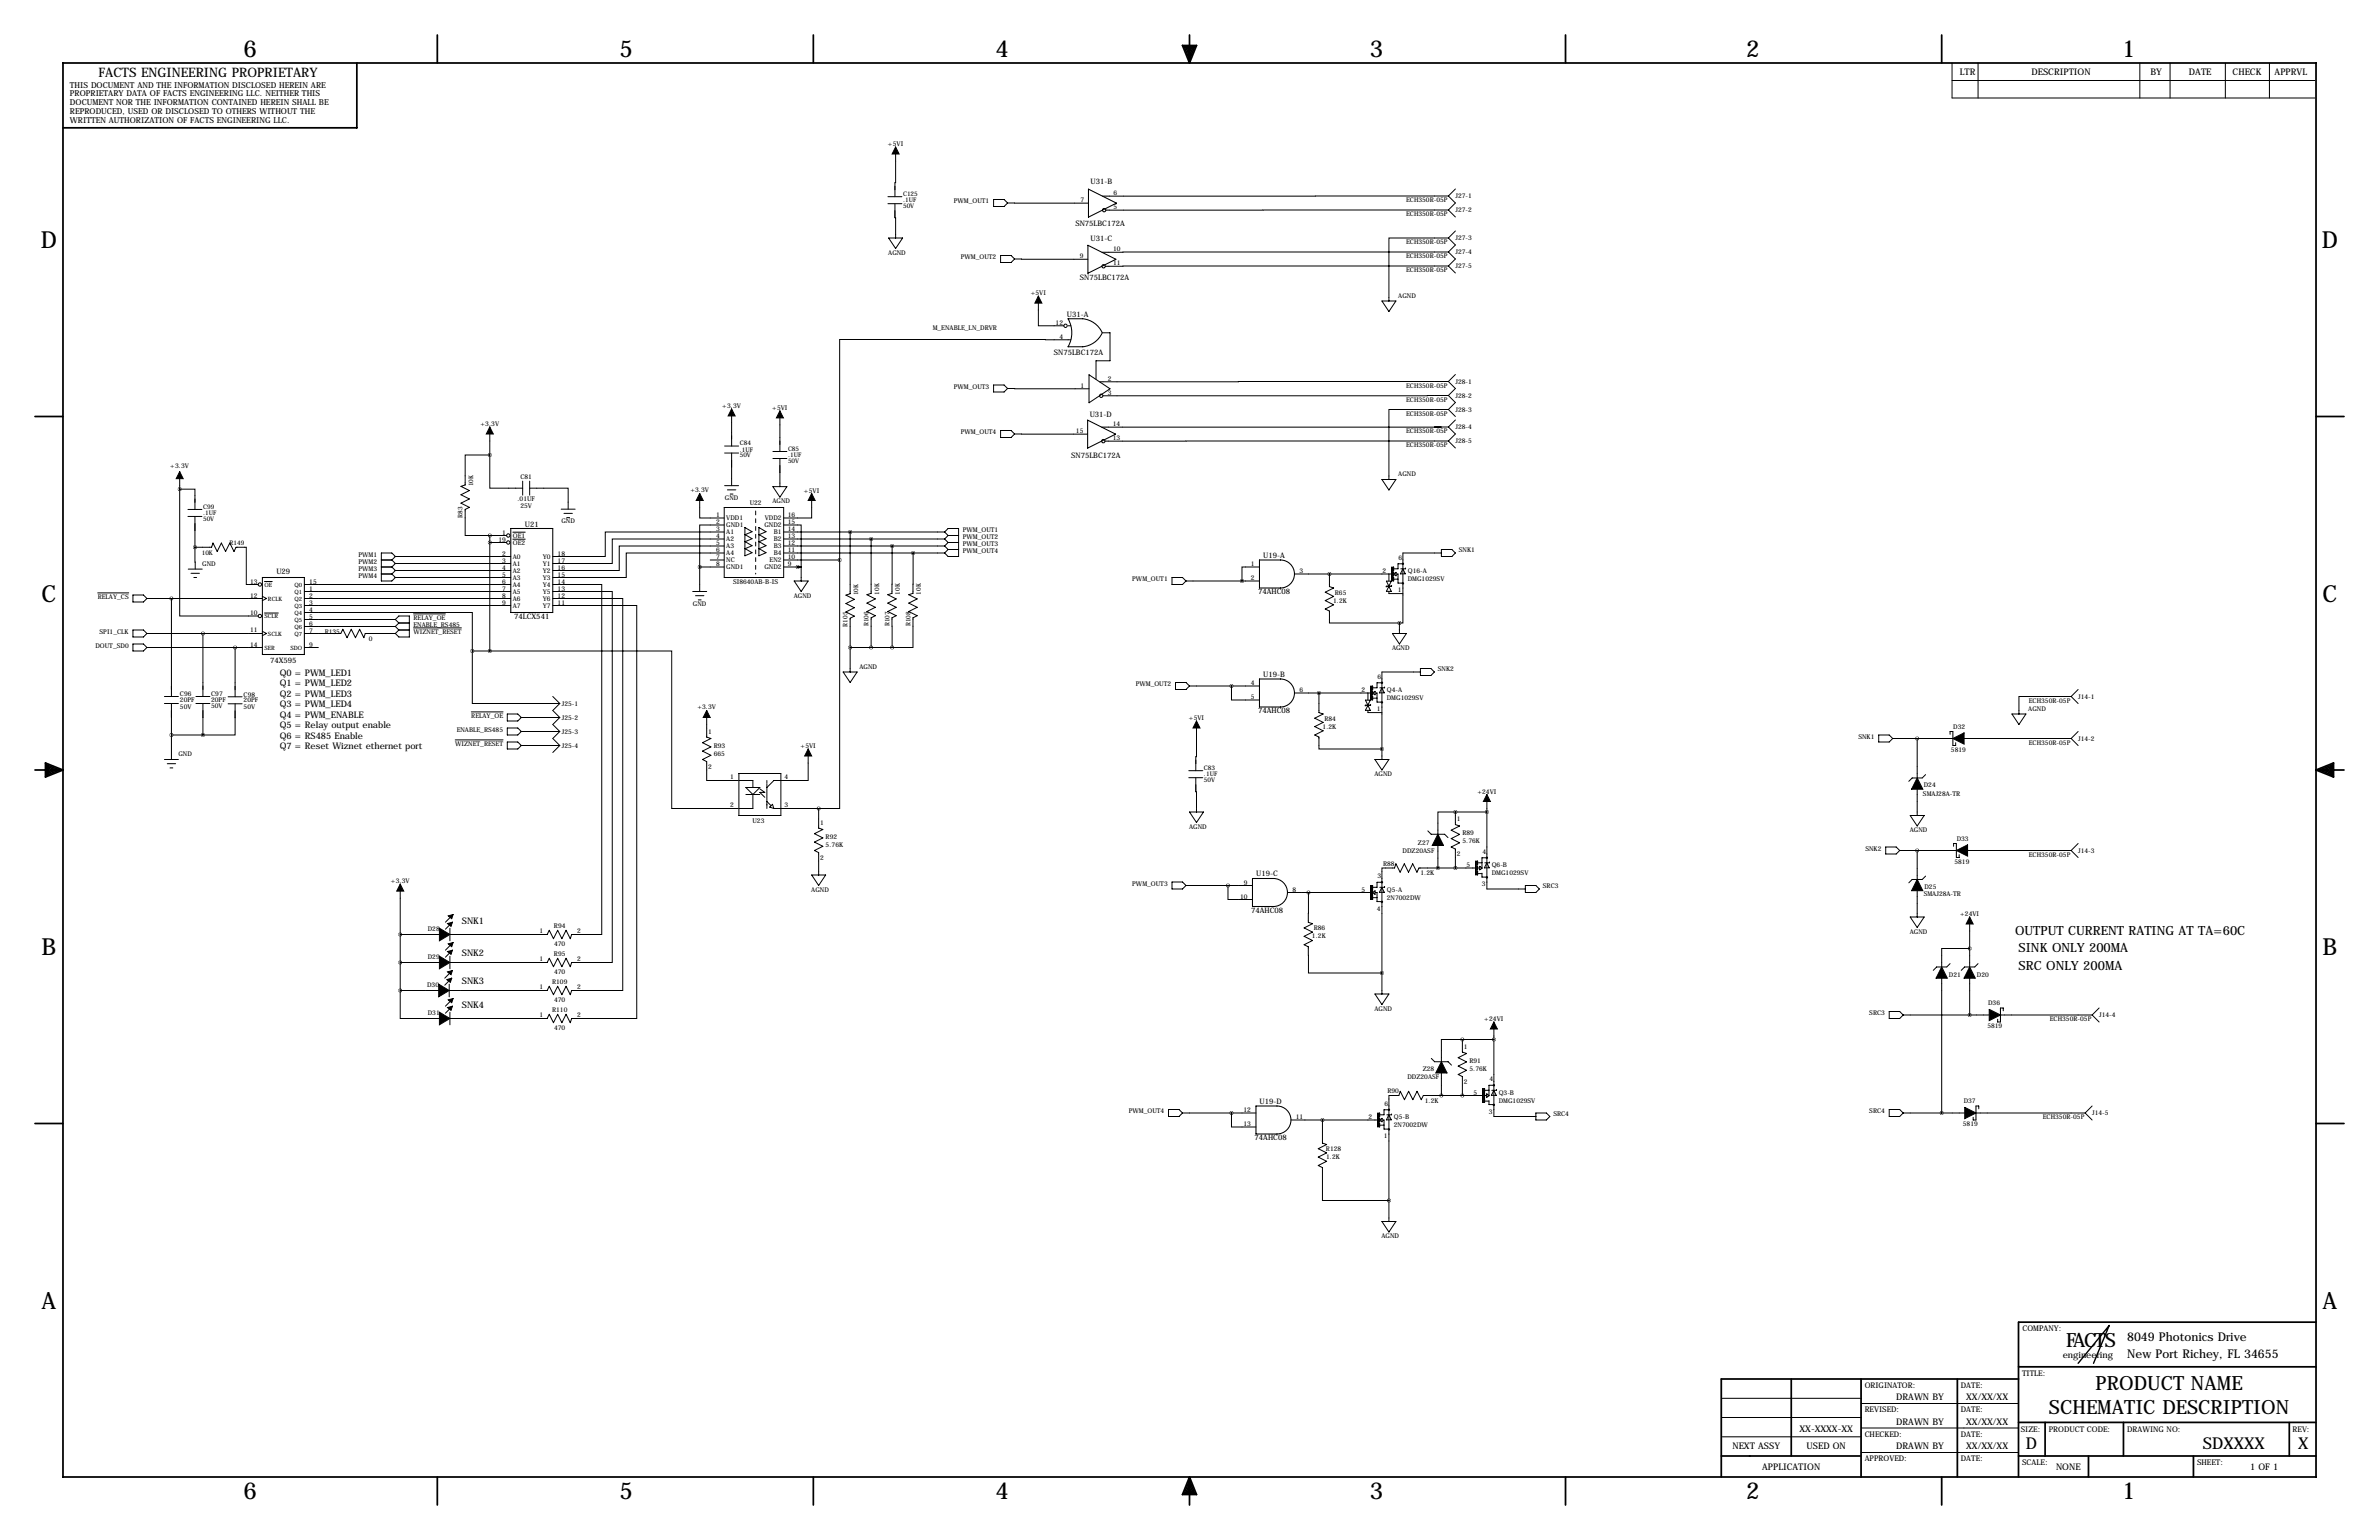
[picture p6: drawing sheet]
<svg xmlns="http://www.w3.org/2000/svg" width="864mm" height="559mm" viewBox="0 0 864 559" stroke-linecap="round" stroke-linejoin="round" font-family="sans-serif">
<defs><g id="words">
<g font-size="8.5">
<text x="88.3" y="20.8">6</text>
<text x="224.9" y="20.8">5</text>
<text x="361.4" y="20.8">4</text>
<text x="497.3" y="20.8">3</text>
<text x="633.8" y="20.8">2</text>
<text x="770.3" y="20.8">1</text>
<text x="14.8" y="90">D</text>
<text x="842.9" y="90">D</text>
<text x="15.1" y="218.3">C</text>
<text x="843.1" y="218.3">C</text>
<text x="15.1" y="346.6">B</text>
<text x="843.1" y="346.6">B</text>
<text x="15.1" y="474.8">A</text>
<text x="843.1" y="474.8">A</text>
<text x="88.3" y="544">6</text>
<text x="224.9" y="544">5</text>
<text x="361.4" y="544">4</text>
<text x="497.3" y="544">3</text>
<text x="633.8" y="544">2</text>
<text x="770.3" y="544">1</text>
</g>
<g font-size="7.1">
<text x="750.1" y="488.8">FACTS</text>
<text x="760.7" y="504.2">PRODUCT NAME</text>
<text x="743.8" y="513.1">SCHEMATIC DESCRIPTION</text>
</g>
<g font-size="5.9">
<text x="735.4" y="525.8">D</text>
<text x="799.7" y="525.8">SDXXXX</text>
<text x="834.3" y="525.8">X</text>
</g>
<text font-size="4.7" x="35.7" y="27.9">FACTS ENGINEERING PROPRIETARY</text>
<g font-size="4.6">
<text x="731.5" y="339.1">OUTPUT CURRENT RATING AT TA=60C</text>
<text x="732.8" y="345.4">SINK ONLY 200MA</text>
<text x="732.8" y="351.8">SRC ONLY 200MA</text>
</g>
<g font-size="4.4">
<text x="772.2" y="486.4">8049 Photonics Drive</text>
<text x="772.2" y="492.8">New Port Richey, FL 34655</text>
</g>
<g font-size="3.3">
<text x="711.4" y="27.3">LTR</text>
<text x="737.5" y="27.3">DESCRIPTION</text>
<text x="780.6" y="27.3">BY</text>
<text x="794.6" y="27.3">DATE</text>
<text x="810.5" y="27.3">CHECK</text>
<text x="825.7" y="27.3">APPRVL</text>
<text x="101.6" y="245.1">Q0 = PWM_LED1</text>
<text x="101.6" y="248.9">Q1 = PWM_LED2</text>
<text x="101.6" y="256.5">Q3 = PWM_LED4</text>
<text x="101.6" y="252.7">Q2 = PWM_LED3</text>
<text x="101.6" y="260.4">Q4 = PWM_ENABLE</text>
<text x="101.6" y="264.2">Q5 = Relay output enable</text>
<text x="101.6" y="268">Q6 = RS485 Enable</text>
<text x="101.6" y="271.8">Q7 = Reset Wiznet ethernet port</text>
<text x="167.6" y="335.3">SNK1</text>
<text x="167.6" y="346.7">SNK2</text>
<text x="167.6" y="356.9">SNK3</text>
<text x="167.6" y="365.8">SNK4</text>
<text x="748.8" y="492.8">engineering</text>
<text x="688.3" y="508">DRAWN BY</text>
<text x="713.8" y="508">XX/XX/XX</text>
<text x="653.2" y="519.4">XX-XXXX-XX</text>
<text x="688.3" y="516.9">DRAWN BY</text>
<text x="713.8" y="516.9">XX/XX/XX</text>
<text x="628.9" y="525.8">NEXT ASSY</text>
<text x="655.8" y="525.8">USED ON</text>
<text x="688.3" y="525.8">DRAWN BY</text>
<text x="713.8" y="525.8">XX/XX/XX</text>
<text x="639.7" y="533.4">APPLICATION</text>
<text x="746.4" y="533.4">NONE</text>
<text x="816.8" y="533.4">1 OF 1</text>
</g>
<g font-size="3">
<text x="25.4" y="35">PROPRIETARY DATA OF FACTS ENGINEERING LLC. NEITHER THIS</text>
<text x="25.4" y="31.8">THIS DOCUMENT AND THE INFORMATION DISCLOSED HEREIN ARE</text>
<text x="25.4" y="41.3">REPRODUCED, USED OR DISCLOSED TO OTHERS WITHOUT THE</text>
<text x="25.4" y="38.1">DOCUMENT NOR THE INFORMATION CONTAINED HEREIN SHALL BE</text>
<text x="25.4" y="44.5">WRITTEN AUTHORIZATION OF FACTS ENGINEERING LLC.</text>
</g>
<g font-size="2.8">
<text x="734.2" y="483.1">COMPANY:</text>
<text x="676.9" y="503.6">ORIGINATOR:</text>
<text x="711.8" y="503.6">DATE:</text>
<text x="734.1" y="499.4">TITLE:</text>
<text x="676.9" y="512.5">REVISED:</text>
<text x="711.8" y="512.5">DATE:</text>
<text x="676.9" y="521.4">CHECKED:</text>
<text x="711.8" y="521.4">DATE:</text>
<text x="733.5" y="519.4">SIZE:</text>
<text x="743.7" y="519.4">PRODUCT CODE:</text>
<text x="772.2" y="519.4">DRAWING NO:</text>
<text x="832.2" y="519.4">REV:</text>
<text x="676.9" y="530.3">APPROVED:</text>
<text x="711.8" y="530.3">DATE:</text>
<text x="734.1" y="531.6">SCALE:</text>
<text x="797.6" y="531.6">SHEET:</text>
</g>
<g font-size="2.7">
<text x="395.9" y="66.9">U31-B</text>
<text x="390.4" y="82">SN75LBC172A</text>
<text x="395.9" y="87.6">U31-C</text>
<text x="392" y="101.7">SN75LBC172A</text>
<text x="387.3" y="114.9">U31-A</text>
<text x="382.5" y="128.7">SN75LBC172A</text>
<text x="395.6" y="151.5">U31-D</text>
<text x="388.8" y="166.1">SN75LBC172A</text>
<text x="190.5" y="191.3">U21</text>
<text x="458.6" y="202.4">U19-A</text>
<text x="100.3" y="208.3">U29</text>
<text x="456.7" y="215.5">74AHC08</text>
<text x="186.7" y="224.4">74LCX541</text>
<text x="98.1" y="240.7">74X595</text>
<text x="458.6" y="245.6">U19-B</text>
<text x="456.7" y="258.7">74AHC08</text>
<text x="456.1" y="318">U19-C</text>
<text x="454.2" y="331.1">74AHC08</text>
<text x="457.2" y="400.5">U19-D</text>
<text x="455.4" y="413.7">74AHC08</text>
</g>
<g font-size="2.4">
<text x="322.3" y="53.1">+5VI</text>
<text x="404.3" y="70.7">6</text>
<text x="528.3" y="72">J27-1</text>
<text x="346.3" y="73.7">PWM_OUT1</text>
<text x="392.2" y="73.2">7</text>
<text x="404.3" y="75.7">5</text>
<text x="510.4" y="73.4">ECH350R-05P</text>
<text x="528.3" y="77">J27-2</text>
<text x="510.4" y="78.5">ECH350R-05P</text>
<text x="510.4" y="88.6">ECH350R-05P</text>
<text x="528.3" y="87.2">J27-3</text>
<text x="322.4" y="92.5">AGND</text>
<text x="348.8" y="94">PWM_OUT2</text>
<text x="392" y="93.6">9</text>
<text x="404.1" y="91">10</text>
<text x="510.4" y="93.7">ECH350R-05P</text>
<text x="528.3" y="92.3">J27-4</text>
<text x="404.1" y="96.1">11</text>
<text x="510.4" y="98.8">ECH350R-05P</text>
<text x="528.3" y="97.4">J27-5</text>
<text x="374.2" y="107.2">+5VI</text>
<text x="507.6" y="107.9">AGND</text>
<text x="338.6" y="119.8">M_ENABLE_LN_DRVR</text>
<text x="383.2" y="117.9">12</text>
<text x="384.6" y="122.9">4</text>
<text x="346.3" y="141">PWM_OUT3</text>
<text x="392.2" y="140.7">1</text>
<text x="402.2" y="138.2">2</text>
<text x="402.2" y="143.3">3</text>
<text x="510.4" y="140.7">ECH350R-05P</text>
<text x="528.3" y="139.3">J28-1</text>
<text x="262.2" y="147.9">+3.3V</text>
<text x="280.3" y="148.8">+5VI</text>
<text x="510.4" y="145.8">ECH350R-05P</text>
<text x="528.3" y="144.3">J28-2</text>
<text x="528.3" y="149.4">J28-3</text>
<text x="174.4" y="154.4">+3.3V</text>
<text x="404" y="154.5">14</text>
<text x="510.4" y="150.9">ECH350R-05P</text>
<text x="528.3" y="155.8">J28-4</text>
<text x="348.8" y="157.5">PWM_OUT4</text>
<text x="390.6" y="157">15</text>
<text x="404" y="159.6">13</text>
<text x="510.4" y="157.2">ECH350R-05P</text>
<text x="528.3" y="160.9">J28-5</text>
<text x="510.4" y="162.3">ECH350R-05P</text>
<text x="61.8" y="169.9">+3.3V</text>
<text x="188.9" y="173.8">C81</text>
<text x="507.6" y="172.7">AGND</text>
<text x="250.6" y="178.6">+3.3V</text>
<text x="291.9" y="178.8">+5VI</text>
<text x="187.8" y="182">.01UF</text>
<text x="188.9" y="184.5">25V</text>
<text x="263.1" y="181.6">GND</text>
<text x="272.1" y="183.4">U22</text>
<text x="280.4" y="182.7">AGND</text>
<text x="203.8" y="189.9">GND</text>
<text x="260" y="187.5">1</text>
<text x="260" y="190">2</text>
<text x="263.7" y="188.8">VDD1</text>
<text x="263.7" y="191.3">GND1</text>
<text x="277.5" y="191.3">GND2</text>
<text x="277.6" y="188.8">VDD2</text>
<text x="286" y="187.5">16</text>
<text x="286" y="190">15</text>
<text x="180.9" y="196.5">19</text>
<text x="182.3" y="194">1</text>
<text x="186.2" y="195.1">OE1</text>
<text x="186.2" y="197.7">OE2</text>
<text x="260" y="192.5">3</text>
<text x="260" y="195.1">4</text>
<text x="260" y="197.6">5</text>
<text x="263.7" y="193.9">A1</text>
<text x="263.7" y="196.4">A2</text>
<text x="280.9" y="193.9">B1</text>
<text x="280.9" y="196.4">B2</text>
<text x="286" y="192.5">14</text>
<text x="286" y="195.1">13</text>
<text x="286" y="197.6">12</text>
<text x="349.5" y="193">PWM_OUT1</text>
<text x="349.5" y="195.6">PWM_OUT2</text>
<text x="130.1" y="201.9">PWM1</text>
<text x="182.3" y="201.6">2</text>
<text x="186.2" y="202.8">A0</text>
<text x="197" y="202.8">Y0</text>
<text x="202.4" y="201.6">18</text>
<text x="260" y="200.2">6</text>
<text x="260" y="202.7">7</text>
<text x="263.7" y="199">A3</text>
<text x="263.7" y="201.5">A4</text>
<text x="280.9" y="199">B3</text>
<text x="280.9" y="201.5">B4</text>
<text x="286" y="200.2">11</text>
<text x="286" y="202.7">10</text>
<text x="349.5" y="198.1">PWM_OUT3</text>
<text x="349.5" y="200.7">PWM_OUT4</text>
<text x="507.7" y="203.1">6</text>
<text x="529.6" y="200.4">SNK1</text>
<text x="73.4" y="205.2">GND</text>
<text x="130.1" y="204.5">PWM2</text>
<text x="130.1" y="207">PWM3</text>
<text x="130.1" y="209.6">PWM4</text>
<text x="182.3" y="204.1">3</text>
<text x="182.3" y="206.7">4</text>
<text x="182.3" y="209.2">5</text>
<text x="186.2" y="205.3">A1</text>
<text x="186.2" y="207.8">A2</text>
<text x="197" y="205.3">Y1</text>
<text x="197" y="207.8">Y2</text>
<text x="202.4" y="204.1">17</text>
<text x="202.4" y="206.7">16</text>
<text x="202.4" y="209.2">15</text>
<text x="260" y="205.2">8</text>
<text x="263.7" y="204">NC</text>
<text x="263.7" y="206.6">GND1</text>
<text x="277.5" y="206.6">GND2</text>
<text x="279.4" y="204">EN2</text>
<text x="286" y="205.2">9</text>
<text x="454.1" y="205.4">1</text>
<text x="471.7" y="207.9">3</text>
<text x="501.8" y="208">2</text>
<text x="511" y="208">Q16-A</text>
<text x="90.8" y="211.7">13</text>
<text x="112.3" y="211.7">15</text>
<text x="112.3" y="214.3">1</text>
<text x="182.3" y="211.7">6</text>
<text x="182.3" y="214.3">7</text>
<text x="186.2" y="210.4">A3</text>
<text x="186.2" y="212.9">A4</text>
<text x="186.2" y="215.5">A5</text>
<text x="197" y="210.4">Y3</text>
<text x="197" y="212.9">Y4</text>
<text x="197" y="215.5">Y5</text>
<text x="202.4" y="211.7">14</text>
<text x="202.4" y="214.3">13</text>
<text x="266.1" y="212">SI8640AB-B-IS</text>
<text x="411" y="210.8">PWM_OUT1</text>
<text x="454.1" y="210.5">2</text>
<text x="484.6" y="215.8">R65</text>
<text x="507.5" y="214.9">1</text>
<text x="511" y="210.8">DMG1029SV</text>
<text x="35.5" y="217.2">RELAY_CS</text>
<text x="90.8" y="216.8">12</text>
<text x="112.3" y="216.8">2</text>
<text x="112.3" y="219.4">3</text>
<text x="112.3" y="221.9">4</text>
<text x="182.3" y="216.8">8</text>
<text x="182.3" y="219.4">9</text>
<text x="186.2" y="218">A6</text>
<text x="186.2" y="220.5">A7</text>
<text x="197" y="218">Y6</text>
<text x="197" y="220.5">Y7</text>
<text x="202.4" y="216.8">12</text>
<text x="202.4" y="219.4">11</text>
<text x="251.6" y="220">GND</text>
<text x="288.1" y="216.9">AGND</text>
<text x="483.9" y="218.7">1.2K</text>
<text x="90.8" y="223.2">10</text>
<text x="112.3" y="224.4">5</text>
<text x="112.3" y="227">6</text>
<text x="150.1" y="224.8">RELAY_OE</text>
<text x="150.1" y="227.3">ENABLE_RS485</text>
<text x="36.1" y="229.9">SPI1_CLK</text>
<text x="90.8" y="229.5">11</text>
<text x="112.3" y="229.5">7</text>
<text x="117.9" y="229.9">R135</text>
<text x="133.9" y="232.4">0</text>
<text x="150.1" y="229.9">WIZNET_RESET</text>
<text x="34.6" y="235">DOUT_SD0</text>
<text x="90.8" y="234.6">14</text>
<text x="112.3" y="234.6">9</text>
<text x="505.3" y="236">AGND</text>
<text x="312" y="242.6">AGND</text>
<text x="522" y="243.6">SNK2</text>
<text x="412.3" y="248.9">PWM_OUT2</text>
<text x="454.1" y="248.6">4</text>
<text x="471.7" y="251.1">6</text>
<text x="494.2" y="251.2">2</text>
<text x="500" y="246.3">6</text>
<text x="503.4" y="251.2">Q4-A</text>
<text x="65.3" y="252.6">C96</text>
<text x="65.3" y="254.7">20PF</text>
<text x="65.3" y="257.2">50V</text>
<text x="76.7" y="252.6">C97</text>
<text x="76.7" y="254.6">20PF</text>
<text x="76.7" y="257">50V</text>
<text x="88.4" y="252.8">C98</text>
<text x="88.4" y="254.8">20PF</text>
<text x="88.4" y="257.2">50V</text>
<text x="204" y="256.1">J25-1</text>
<text x="253.1" y="257.3">+3.3V</text>
<text x="454.1" y="253.6">5</text>
<text x="503.4" y="254">DMG1029SV</text>
<text x="736.3" y="257.8">AGND</text>
<text x="736.5" y="255">ECH350R-05P</text>
<text x="754.4" y="253.6">J14-1</text>
<text x="171.1" y="260.4">RELAY_OE</text>
<text x="204" y="261.2">J25-2</text>
<text x="431.6" y="261.4">+5VI</text>
<text x="480.7" y="261.5">R84</text>
<text x="499.8" y="258">1</text>
<text x="165.8" y="265.4">ENABLE_RS485</text>
<text x="204" y="266.3">J25-3</text>
<text x="257" y="266.2">1</text>
<text x="480.1" y="264.4">1.2K</text>
<text x="674.6" y="268">SNK1</text>
<text x="709" y="264.4">D32</text>
<text x="754.4" y="268.8">J14-2</text>
<text x="64.8" y="274.3">GND</text>
<text x="165.2" y="270.5">WIZNET_RESET</text>
<text x="204" y="271.3">J25-4</text>
<text x="259.1" y="271.3">R93</text>
<text x="259.1" y="274.2">665</text>
<text x="290.6" y="271.5">+5VI</text>
<text x="708.2" y="272.8">5819</text>
<text x="736.5" y="270.3">ECH350R-05P</text>
<text x="257" y="279">2</text>
<text x="499" y="281.7">AGND</text>
<text x="265.1" y="282.7">1</text>
<text x="284.7" y="282.7">4</text>
<text x="698.4" y="285.6">D24</text>
<text x="265.1" y="292.9">2</text>
<text x="284.7" y="292.9">3</text>
<text x="536.3" y="288">+24VI</text>
<text x="698.1" y="288.7">SMAJ28A-TR</text>
<text x="273.2" y="298.6">U23</text>
<text x="297.7" y="299.2">1</text>
<text x="528.8" y="297.9">1</text>
<text x="299.7" y="304.3">R92</text>
<text x="431.7" y="300.7">AGND</text>
<text x="530.9" y="303">R89</text>
<text x="530.9" y="306">5.76K</text>
<text x="693.3" y="302">AGND</text>
<text x="710.3" y="305.1">D33</text>
<text x="299.7" y="307.2">5.76K</text>
<text x="509.2" y="309.4">DDZ20ASF</text>
<text x="514.7" y="306.6">Z27</text>
<text x="528.8" y="310.8">2</text>
<text x="538.1" y="309.8">4</text>
<text x="677.2" y="308.6">SNK2</text>
<text x="736.5" y="310.9">ECH350R-05P</text>
<text x="754.4" y="309.4">J14-3</text>
<text x="297.7" y="312">2</text>
<text x="502.1" y="314.1">R88</text>
<text x="515.7" y="317.5">1.2K</text>
<text x="532.3" y="314.7">5</text>
<text x="541.5" y="314.7">Q6-B</text>
<text x="541.5" y="317.5">DMG1029SV</text>
<text x="709.5" y="313.4">5819</text>
<text x="141.9" y="320.3">+3.3V</text>
<text x="294.5" y="323.6">AGND</text>
<text x="411" y="321.3">PWM_OUT3</text>
<text x="451.5" y="321">9</text>
<text x="469.1" y="323.5">8</text>
<text x="494.2" y="323.6">5</text>
<text x="500" y="318.7">3</text>
<text x="503.4" y="323.6">Q5-A</text>
<text x="537.9" y="321.5">3</text>
<text x="560.1" y="322.3">SRC3</text>
<text x="698.6" y="322.7">D25</text>
<text x="450.2" y="326">10</text>
<text x="503.4" y="326.4">2N7002DW</text>
<text x="698.3" y="325.3">SMAJ28A-TR</text>
<text x="499.8" y="330.4">4</text>
<text x="711.5" y="332.5">+24VI</text>
<text x="155.3" y="338">D28</text>
<text x="195.8" y="338.6">1</text>
<text x="201.1" y="336.5">R94</text>
<text x="209.5" y="338.6">2</text>
<text x="476.3" y="340.5">1.2K</text>
<text x="476.9" y="337.6">R86</text>
<text x="693.3" y="338.8">AGND</text>
<text x="201.1" y="346.7">R95</text>
<text x="201.2" y="343.4">470</text>
<text x="155.3" y="348.1">D29</text>
<text x="195.8" y="348.7">1</text>
<text x="201.2" y="353.6">470</text>
<text x="209.5" y="348.7">2</text>
<text x="155.1" y="358.3">D30</text>
<text x="195.8" y="358.9">1</text>
<text x="200.4" y="356.9">R109</text>
<text x="209.5" y="358.9">2</text>
<text x="707.5" y="354.5">D21</text>
<text x="717.7" y="354.5">D20</text>
<text x="201.2" y="363.7">470</text>
<text x="721.7" y="364.7">D36</text>
<text x="155.3" y="368.4">D31</text>
<text x="195.8" y="369.1">1</text>
<text x="200.4" y="367">R110</text>
<text x="209.5" y="369.1">2</text>
<text x="499" y="366.8">AGND</text>
<text x="538.8" y="370.6">+24VI</text>
<text x="678.6" y="368.3">SRC3</text>
<text x="744.1" y="370.6">ECH350R-05P</text>
<text x="762" y="369.1">J14-4</text>
<text x="201.2" y="373.9">470</text>
<text x="721.4" y="373.1">5819</text>
<text x="531.4" y="380.5">1</text>
<text x="516.5" y="388.6">Z28</text>
<text x="533.4" y="385.6">R91</text>
<text x="533.4" y="388.5">5.76K</text>
<text x="510.9" y="391.7">DDZ20ASF</text>
<text x="531.4" y="393.3">2</text>
<text x="540.7" y="392.4">4</text>
<text x="502.6" y="401.3">6</text>
<text x="503.7" y="396.6">R90</text>
<text x="517.2" y="400">1.2K</text>
<text x="534.8" y="397.3">5</text>
<text x="544.1" y="397.3">Q3-B</text>
<text x="544.1" y="400">DMG1029SV</text>
<text x="712.8" y="400.3">D37</text>
<text x="409.8" y="403.9">PWM_OUT4</text>
<text x="451.4" y="403.5">12</text>
<text x="470.4" y="406">11</text>
<text x="496.7" y="406.1">2</text>
<text x="506" y="406.1">Q5-B</text>
<text x="540.5" y="404.1">3</text>
<text x="563.9" y="404.9">SRC4</text>
<text x="678.6" y="403.9">SRC4</text>
<text x="741.6" y="406.1">ECH350R-05P</text>
<text x="759.5" y="404.7">J14-5</text>
<text x="451.4" y="408.6">13</text>
<text x="502.4" y="413">1</text>
<text x="506" y="408.9">2N7002DW</text>
<text x="712.5" y="408.7">5819</text>
<text x="481.3" y="417.7">R128</text>
<text x="481.4" y="420.6">1.2K</text>
<text x="501.5" y="449.3">AGND</text>
</g>
<g font-size="2.3">
<text x="327.8" y="71.1">C125</text>
<text x="327.8" y="73.4">.1UF</text>
<text x="327.8" y="75.5">50V</text>
<text x="268.5" y="161.5">C84</text>
<text x="268.5" y="163.8">.1UF</text>
<text x="268.5" y="166">50V</text>
<text x="286.1" y="163.5">C85</text>
<text x="286.1" y="165.8">.1UF</text>
<text x="286.1" y="167.9">50V</text>
<text x="171.7" y="176.5" transform="rotate(-90 171.7 176.5)">10K</text>
<text x="73.7" y="184.6">C99</text>
<text x="73.7" y="186.8">.1UF</text>
<text x="73.7" y="189">50V</text>
<text x="167.9" y="187.9" transform="rotate(-90 167.9 187.9)">R83</text>
<text x="83.3" y="197.6">R149</text>
<text x="73.2" y="201.5">10K</text>
<text x="311.5" y="216" transform="rotate(-90 311.5 216)">10K</text>
<text x="319.1" y="215.8" transform="rotate(-90 319.1 215.8)">10K</text>
<text x="326.7" y="215.8" transform="rotate(-90 326.7 215.8)">10K</text>
<text x="334.3" y="215.8" transform="rotate(-90 334.3 215.8)">10K</text>
<text x="307.7" y="227.4" transform="rotate(-90 307.7 227.4)">R105</text>
<text x="315.3" y="227.2" transform="rotate(-90 315.3 227.2)">R106</text>
<text x="322.9" y="227.2" transform="rotate(-90 322.9 227.2)">R107</text>
<text x="330.5" y="227.2" transform="rotate(-90 330.5 227.2)">R108</text>
<text x="437" y="279.3">C83</text>
<text x="437" y="281.6">.1UF</text>
<text x="437" y="283.8">50V</text>
</g>
<g font-size="2.1">
<text x="96" y="212.8">OE</text>
<text x="106.9" y="212.8">Q0</text>
<text x="106.9" y="215.4">Q1</text>
<text x="97.3" y="217.9">RCLK</text>
<text x="106.9" y="217.9">Q2</text>
<text x="106.9" y="220.5">Q3</text>
<text x="96" y="224.3">SCLR</text>
<text x="106.9" y="223">Q4</text>
<text x="106.9" y="225.5">Q5</text>
<text x="97.3" y="230.6">SCLK</text>
<text x="106.9" y="228.1">Q6</text>
<text x="106.9" y="230.6">Q7</text>
<text x="96" y="235.7">SER</text>
<text x="105.4" y="235.7">SDO</text>
</g>
</g></defs>
<g fill="none" stroke="#000" stroke-width=".63">
<path d="M158.7 12.7v10.2M295.2 12.7v10.2M429.3 16.5h5l-2.5 6.4zM429.9 16.9h3.8l-1.9 4.7zM430.5 17.2h2.6l-1.3 3.1zM431.1 17.5h1.3l-.6 1.5zM431.8 12.7v10.2M568.3 12.7v10.2M704.8 12.7v10.2M22.9 22.9h817.8v513h-817.8zM129.5 22.9v23.5h-106.6M12.7 151.1h10.2"/>
<path d="M840.7 151.1h10.2M12.7 279.4h10.2M16.5 276.9l6.4 2.5-6.4 2.5zM16.9 277.5l4.7 1.9-4.7 1.9zM17.2 278.1l3.1 1.3-3.1 1.3zM17.5 278.8l1.5 .6-1.5 .7zM840.7 279.4h10.2M840.7 279.4l6.4-2.5v5zM842 279.4l4.7-1.9v3.8zM843.3 279.4l3.1-1.3v2.6zM844.5 279.4l1.6-.6v1.3zM12.7 407.7h10.2"/>
<path d="M840.7 407.7h10.2M732.7 479.8v56.1M732.8 479.8h107.9M732.7 496h108M650.2 500.4v27.9M675.6 500.4v35.5M710.5 500.4v35.5M732.7 500.4h-107.9v35.5M732.7 516.1h108M742.4 516.1v12.2M770.8 516.1v12.2M831 516.2v12.1"/>
<path d="M158.7 535.9v10.2M295.2 535.9v10.2M431.8 535.9v10.2M431.8 535.9l2.5 6.4h-5zM431.8 537.2l1.9 4.7h-3.8zM431.8 538.5l1.3 3.1h-2.6zM431.8 539.8l.6 1.5h-1.3zM568.3 535.9v10.2M624.8 528.3h50.7M704.8 535.9v10.2M732.7 528.3h108M758.1 528.3v7.6"/>
<path d="M796.2 528.3v7.6"/>
</g>
<circle cx="635" cy="528.3" r=".32" fill="#000"/>
<g fill="none" stroke="#000" stroke-width=".36">
<path d="M708.6 22.9v12.7h131.7M708.6 29.2h131.7M718.1 22.9v12.7M776.8 22.9v12.7M787.8 22.9v12.7M807.8 22.9v12.7M823.8 22.9v12.7M325.1 53.3v13h-.2v5.1M322.3 71.4h5.1M322.3 73.9h5.1M324.9 73.9l.2 12.5M360.7 72.4h3.8l1.3 1.3-1.3 1.2h-3.8z"/>
<path d="M365.8 73.7h29.3M525.8 71.1l-123.1 .1M525.8 76.2l-123.1 .1M525.8 71.1l2.5 2.6-2.5 2.5M525.8 76.2l2.5 2.5M528.3 68.6l-2.5 2.5M322.6 86.4h5.1l-2.6 3.8zM363.2 92.7h3.8l1.3 1.3-1.3 1.2h-3.8zM368.3 94l26.6 .1M525.8 91.4l-123.3 .1M525.8 96.5l-123.3 .1M525.8 86.4h-21.6v22.8"/>
<path d="M525.8 86.4l2.5 2.5-2.5 2.5M525.8 91.4l2.5 2.6-2.5 2.5M525.8 96.5l2.5 2.6M528.3 83.8l-2.5 2.6M376.9 107.4v10.8h9.3M387.7 118.2h1M501.6 109.2h5.1l-2.5 3.8zM360.7 139.7h3.8l1.3 1.3-1.3 1.2h-3.8zM388.7 123.3l-83.9-.1v80M395.3 136l7.6 5.1-7.6 5.1zM400.4 120.8h2.5v10.1h-5v6.7M525.8 138.4l-126.7 .1"/>
<path d="M525.8 138.4l2.5 2.6-2.5 2.5M528.3 135.9l-2.5 2.5M177.8 154.9v10.2M265.6 148.4v13.4M283.1 149.1v14.7M363.2 156.2h3.8l1.3 1.3-1.3 1.3h-3.8zM365.8 141l29.5 .1M368.3 157.5h26.5M525.8 143.5l-125.4 .1M525.8 154.9l-123.4 .1M525.8 148.6h-21.6v25.4M525.8 143.5l2.5 2.6-2.5 2.5"/>
<path d="M525.8 148.6l2.5 2.5M525.8 154.9l2.5 2.6-2.5 2.5M528.3 152.4l-2.5 2.5M65.2 177.5v46h28.5M65.2 177.5h5.6v7.4M65.2 171.1v6.4M177.8 165.1h-8.9v10.9l-1.6 .5 3.1 1.5-3.1 1.5 3.1 1.6-3.1 1.5 3.1 1.5-1.5 .8v9.4h8.9M177.8 165.1v12h11.9M189.7 174.6v5.1M192.3 177.1h13.9v7.7M192.3 174.6v5.1M254 179.1v8.9h8.9"/>
<path d="M263 161.8h5.1M263 164.4h5.1M263 176.2h5.1M264.1 177.7h3M265.1 179.3h1M265.6 164.4v11.8M280.6 163.8h5M280.6 166.4h5M280.6 176.6h5l-2.5 3.8zM283.1 166.4v10.2M294.6 179.1v8.9h-10.1M501.6 174h5.1l-2.5 3.8z"/>
<path d="M525.8 160l-123.4 .1M525.8 160l2.5 2.6M68.2 184.9h5.1M68.2 187.4h5.1M70.8 198.6h6l.5-1.5 1.5 3 1.6-3 1.5 3 1.5-3 1.5 3 .8-1.5h3.7v13.5h4.3M70.8 198.6l.1 7.9M70.8 187.4v11.2M177.8 194.3h6.1M177.8 196.8h6.1M177.8 194.3v41.9M186.2 193.1h4.5M186.2 195.6h4.5"/>
<path d="M203.7 184.8h5.1M204.7 186.3h3.1M205.7 187.8h1.1M262.9 190.5h-8.9v15.2M262.9 193h-43.2v8.9h-19M262.9 195.6h-40.7v8.9h-21.5M262.9 198.1h-38.1v8.9h-24.1M262.9 184.1h21.6v25.5h-21.6zM270.4 191.4h.1M270.4 194h.1M270.4 196.5h.1M270.4 191.4v10.3l2.6-1.1-2.6-1.6"/>
<path d="M270.4 194l2.6 1.5-2.6 1.1M270.4 196.5l2.6 1.5-2.6 1.1M270.4 191.4l2.6 1.5-2.6 1.2M270.4 199h.1M275.5 191.4v10.3l2.6-1.1-2.6-1.6M275.5 191.4l2.6 1.5-2.6 1.2M275.5 191.4h.1M275.5 194l2.6 1.5-2.6 1.1M275.5 194h.1M275.5 196.5l2.6 1.5-2.6 1.1M275.5 196.5h.1M275.5 199h.1"/>
<path d="M284.5 190.5h6.3v15.2h-1.2M284.5 193h58.4M284.5 195.6h58.4M284.5 198.1h58.4M308.6 193v22.4l-1.5 .6 3 1.5-3 1.5 3 1.5-3 1.5 3 1.6-1.5 .7v19.5M316.2 195.6v19.7l-1.5 .5 3.1 1.5-3.1 1.5 3.1 1.6-3.1 1.5 3.1 1.5-1.6 .8v10.7M323.8 198.1v17.2l-1.5 .5 3 1.5-3 1.5 3 1.6-3 1.5 3 1.5-1.5 .8v10.7M342.9 193l1.3-1.2h3.8v10.1h-3.8l-1.3-1.2M342.9 193l1.3 1.3M342.9 195.6l1.3 1.2M342.9 198.1l1.3 1.3M344.2 194.3h3.8"/>
<path d="M344.2 196.8h3.8M344.2 199.4h3.8M344.2 194.3l-1.3 1.3M344.2 196.8l-1.3 1.3M344.2 199.4l-1.3 1.3M523.2 199.4h3.8l1.3 1.3-1.3 1.2h-3.8zM35.5 215.1h11.2M48.3 215.9h3.8l1.2 1.3-1.2 1.2h-3.8zM53.3 217.2h41.9M62.2 217.2v35.5M68.3 206.5h5.1M69.3 208h3.1"/>
<path d="M70.4 209.6h1M95.2 216.4l1.6 .8-1.6 .7M96 211h2.8M110.5 212.1h74.9M110.5 214.6h74.9M110.5 217.2h74.9M110.5 219.7h74.9M138.4 205.7h3.8M138.4 208.3h3.8M138.4 203.2h3.8M142.2 203.2l1.3 1.3M142.2 205.7l1.3 1.3"/>
<path d="M142.2 208.3l1.3 1.3M143.5 201.9h41.9M143.5 204.5h41.9M143.5 207h41.9M143.5 209.6h41.9M143.5 201.9l-1.3-1.2h-3.8v10.1h3.8l1.3-1.2M143.5 201.9l-1.3 1.3M143.5 204.5l-1.3 1.2M143.5 207l-1.3 1.3M200.7 219.7h30.4v149.9h-23.6l-.5 1.5-1.5-3.1-1.5 3.1-1.6-3.1-1.5 3.1-1.5-3.1-.8 1.6h-53.3v-10.2M200.7 212.1h17.7v127h-10.9l-.5 1.5-1.5-3-1.5 3-1.6-3-1.5 3-1.5-3-.8 1.5h-53.3M200.7 214.6h21.5v134.6h-14.7l-.5 1.6-1.5-3.1-1.5 3.1-1.6-3.1-1.5 3.1-1.5-3.1-.8 1.5h-53.3"/>
<path d="M200.7 217.2h25.4v142.2h-18.6l-.5 1.5-1.5-3-1.5 3-1.6-3-1.5 3-1.5-3-.8 1.5h-53.3M251.5 214.6h5M252.5 216.2h3M253.5 217.7h1M254 205.7h8.9M254 205.7v8.9M257.8 203.2h5.1M262.9 200.7h-35.6v8.9h-26.6M284.5 205.7h5.1M284.5 200.7h58.4M284.5 203.2h20.3M288.3 210.8h5.1l-2.6 3.8z"/>
<path d="M289.6 205.7h.1M289.6 205.7h1.2v5.1M304.8 203.2v90.2h-7.6M331.5 200.7l-.1 14.6-1.5 .5 3 1.5-3 1.5 3 1.6-3 1.5 3 1.5-1.5 .8v10.7h-7.6M425.4 209.6h3.9l1.2 1.2-1.2 1.3h-3.9zM430.5 210.8h26.7M457.2 205.7h-6.4v5.1M469.9 208.3h35.4M482.6 208.3v4.6l1.5 .5-3 1.5 3 1.5-3 1.5 3 1.6-3 1.5 1.5 .7v4.4h25.4M504.2 208.3v2.5M504.2 214.6v.8h5.1M504.2 212.6l.9-1.7h-1.8l.9 1.9-.9 1.8h1.8l-.9-1.8"/>
<path d="M505.2 212.4v.4l-2-.1v.3M505.3 205.8l.1 5zM505.8 209.4l.1 1.4zM505.8 205.8l.1 1.3zM505.8 207.6l.1 1.3zM505.9 208.3l.9-.6v1.2l-.9-.5M505.9 210.2h1.6M506.8 208.3h.7v3.3h1.8M509.3 204.6h-1.8v1.8h-1.5M509.3 206.4l-.9 1.8h1.7l-.8-1.7M510.2 206.1v.3h-1.7M523.2 200.7h-13.9v25.4h-1.3"/>
<path d="M48.3 228.6h3.8l1.2 1.3-1.2 1.2h-3.8zM48.3 233.7h3.8l1.2 1.2-1.2 1.3h-3.8zM53.3 229.9h41.9M53.3 234.9h41.9M73.7 229.9v22.8M85.3 234.9v17.9M95.2 229.1l1.6 .8-1.6 .7M96 222.4h5M110.5 222.2h60.9v14M110.5 229.9h13.2l.8-1.6 1.5 3.1 1.5-3.1 1.5 3.1 1.6-3.1 1.5 3.1 .5-1.5h10.9M110.5 234.9h5.1M110.5 224.8h33"/>
<path d="M110.5 227.3h33M143.5 224.8l1.3-1.3h3.8v7.6h-3.8l-1.3-1.2M143.5 224.8l1.3 1.3M143.5 227.3l1.3 1.3M144.8 228.6h3.8M144.8 226.1h3.8M144.8 226.1l-1.3 1.2M144.8 228.6l-1.3 1.3M150.1 222.8h11.6M150.1 227.8h17.4M171.4 236.2v19.1h31.8M171.4 236.2h6.4"/>
<path d="M177.8 236.2h66v57.2h24.2M308.6 234.9h15.2M505.5 229.9h5l-2.5 3.8zM508 226.1v3.8M59.7 252.7h5.1M59.7 255.3h5.1M62.2 255.3v20.3M71.1 252.7h5.1M71.1 255.3h5.1M73.7 255.3v11.4M82.8 252.8h5.1M82.8 255.4h5.1"/>
<path d="M85.3 255.4v11.3h-11.6M171.1 258.3h11.5M184.1 259.1h3.9l1.2 1.2-1.2 1.3h-3.9zM200.7 252.7l2.5 2.6M203.2 255.3l-2.5 2.5 2.5 2.5M256.5 257.8v9.7l1.6 .5-3.1 1.5 3.1 1.5-3.1 1.5 3.1 1.6-3.1 1.5 1.5 .8v6.8h11.5M306.1 243.8h5l-2.5 3.8zM426.7 247.6h3.8l1.3 1.3-1.3 1.3h-3.8zM431.8 248.9h25.4M447 248.9v5.1h10.2M469.9 251.5h27.7M478.8 251.5v7.1l1.5 .5-3 1.5 3 1.5-3 1.6 3 1.5-3 1.5 1.5 .8v4.3h22.8"/>
<path d="M496.6 255.8l.8-1.7h-1.7l.9 1.8-.9 1.9h1.7l-.8-1.8M496.6 251.5v2.5M496.6 257.8v.8h5M497.5 255.6v.3h-1.9v.3M497.6 249l.1 4.9zM498.1 249l.2 1.3zM498.1 250.8l.2 1.3zM498.1 252.6l.2 1.3zM498.3 251.5l.9-.6v1.2l-.9-.5M498.3 253.3h1.6M499.2 251.5h.7v3.3h1.7M501.6 247.8h-1.7v1.8h-1.6"/>
<path d="M501.6 249.6l-.9 1.8h1.8l-.9-1.8M502.6 249.3v.3h-1.7M515.6 243.8h-14v31.8M515.6 242.6h3.8l1.3 1.2-1.3 1.3h-3.8zM730.4 259.1h5l-2.5 3.8zM751.8 252.7h-18.9v6.4M751.8 252.7l2.6 2.6M754.4 250.2l-2.6 2.5M59.7 275.6h5.1M60.7 277.1h3.1M61.7 278.6h1M62.2 266.7h11.5"/>
<path d="M165.2 268.5h17.4M184.1 269.2h3.9l1.2 1.3-1.2 1.3h-3.9zM184.1 264.2h3.9l1.2 1.2-1.2 1.3h-3.9zM189.2 265.4h14M189.2 270.5h14M189.2 260.3h14M203.2 260.3l-2.5 2.6 2.5 2.5M203.2 265.4l-2.5 2.6 2.5 2.5M203.2 270.5l-2.5 2.5M293.4 271.8v11.4h-12.5l-2.5 2.6M431.5 279.7h5.1M434.3 261.6v13h-.2v5.1"/>
<path d="M499.1 275.6h5.1l-2.6 3.8zM682 266.7h3.8l1.3 1.3-1.3 1.2h-3.8zM687.1 268h21.8M696 268v14.3M708.9 265.4h-1v1M709.9 269.5v1h-1M713 268h38.8M751.8 268l2.6 2.5M754.4 265.4l-2.6 2.6M268.2 283.2h5.1v2.6M268.2 280.7h15.3v15.2h-15.3zM270.8 285.8h5l-2.5 2.5z"/>
<path d="M270.8 288.3h5M273.3 288.3v5.1h-5.1M275.8 286.3l1.8 1.2h-1.8l1.8 1.8M278.4 290.8l1.5 1.6M278.4 283.2v1M278.4 284.5v8.9M279.4 292.9l1-1.1 .5 1.6zM280.9 293.4h16.3M297.2 293.4v7.1l1.5 .5-3 1.5 3 1.5-3 1.6 3 1.5-3 1.5 1.5 .8v8.1M431.5 282.2h5.1M431.8 294.6h5.1l-2.6 3.8zM434.1 282.2l.2 12.4"/>
<path d="M528.3 294.6h-6.3v8.1M528.3 294.6v4.6l1.5 .5-3 1.5 3 1.6-3 1.5 3 1.5-3 1.5 1.5 .8v6.9M528.3 294.6h11.5M539.8 288.3v34.3h13.9M693.4 295.9h5.1l-2.5 3.8zM696 286.4v9.5M699 281.1l-1.2 1.2h-3.7l-1.2 1.2M294.6 317.5h5.1l-2.5 3.8zM518.3 301.5l1.2 1.2h4.9l1.2 1.2M522 306.8v8.2M535.7 315h-20.6l-.8 1.5-1.5-3.1-1.5 3.1-1.5-3.1-1.5 3.1-1.6-3.1-.5 1.6h-4.6v45.7M535.7 312.5l.1 4.9z"/>
<path d="M536.2 316.1l.2 1.3zM536.2 312.5l.2 1.3zM536.2 314.3l.2 1.3zM536.4 313.1h1.6M536.4 315h.8M536.4 317h1.6M538 316.8v1.5h1.8M539.8 313.1l.8 1.8h-1.8zM539.8 311.3h-1.8v3.7l-.8-.6v1.2l.8-.5M540.7 312.8v.3h-1.7M684.5 307.3h3.8l1.3 1.3-1.3 1.3h-3.8zM689.6 308.6h20.6"/>
<path d="M696 308.6v10.5M699 317.9l-1.2 1.2h-3.7l-1.2 1.2M710.2 306.1h-1v1M711.2 310.1v1h-1M714.2 308.6h37.6M751.8 308.6l2.6 2.5M754.4 306.1l-2.6 2.5M145.3 320.8v38.6M163.3 336.8v4.6M164.2 334.6l-2.5 2.6M164.2 332.1l-2.5 2.5M425.4 320h3.9l1.2 1.3-1.2 1.3h-3.9z"/>
<path d="M430.5 321.3h24.2M445.8 321.3v5.1h8.9M467.4 323.8h30.2M475 323.8l-.1 10.9 1.6 .5-3.1 1.5 3.1 1.5-3.1 1.6 3.1 1.5-3.1 1.5 1.5 .8 .1 9.5h26.6M497.6 321.4l.1 4.9zM498.1 325l.2 1.3zM498.1 321.4l.2 1.3zM498.1 323.2l.2 1.3zM498.3 323.8l.9-.6v1.3l-.9-.5M498.3 325.7h1.6M499.2 323.8h.7v3.4h1.7M501.6 320.1h-1.7v1.9h-1.6"/>
<path d="M501.6 322l.9 1.8h-1.8zM502.6 321.7v.3h-1.7M553.7 321.3h3.8l1.3 1.3-1.3 1.2h-3.8zM693.4 332.7h5.1l-2.5 3.8zM696 323.2v9.5M715 332.7v18.2M163.1 357.1v4.6M163.3 347v4.5M164 354.9l-2.6 2.6M164 352.4l-2.6 2.5M164.2 344.8l-2.5 2.5M164.2 342.2l-2.5 2.6"/>
<path d="M704.8 354.9v49M707.9 349.7l-1.2 1.2h-3.7l-1.2 1.2M715 344.2h-10.2v6.7M715 354.9v13.4M718.1 349.7l-1.3 1.2h-3.6l-1.2 1.2M163.3 367.3v4.6M164.2 365.1l-2.5 2.5M164.2 362.6l-2.5 2.5M499.1 360.7h5.1l-2.6 3.8zM530.9 377.2h-7.7v8.1M530.9 377.2v4.6l1.5 .5-3.1 1.5 3.1 1.5-3.1 1.5 3.1 1.6-3.1 1.5 1.6 .8v6.8M530.9 377.2h11.4"/>
<path d="M542.3 370.8v34.3h15.2M685.8 367h3.8l1.3 1.3-1.3 1.3h-3.8zM690.9 368.3h31.2M725.2 369.8v1h1M726.2 368.3h33.3M726.2 365.8h1v1M759.5 368.3l2.5 2.5M762 365.8l-2.5 2.5M519.6 384l1.2 1.3h4.9l1.2 1.2M523.2 389.3v8.2M538.3 397.5h-21.6l-.8 1.5-1.5-3-1.5 3-1.5-3-1.6 3-1.5-3-.5 1.5h-3.6v45.7M538.3 395l.1 5z"/>
<path d="M538.8 398.7l.1 1.3zM538.8 395l.1 1.3zM538.8 396.8l.1 1.4zM539 395.6h1.5M539 397.5h.8M539 399.5h1.5M540.5 399.4v1.4h1.8M542.3 395.6l-.9 1.9h1.8l-.9-1.8M542.3 393.8h-1.8v3.7l-.8-.6v1.3l.9-.6M543.3 395.3v.3h-1.8M424.2 402.6h3.8l1.3 1.3-1.3 1.2h-3.8zM429.3 403.9h26.6"/>
<path d="M447 403.9v5h8.9M468.6 406.4h31.6M480.1 406.4v8.4l1.5 .5-3.1 1.5 3.1 1.5-3.1 1.6 3.1 1.5-3.1 1.5 1.6 .8v11.9h24.1M500.2 403.9l.1 5zM500.7 407.6l.1 1.3zM500.7 403.9l.1 1.3zM500.7 405.7l.1 1.4zM500.8 406.4l.9-.6v1.3l-.9-.6M500.8 408.3h1.6M501.7 406.4h.7v3.3h1.8M504.2 402.7h-1.8v1.8h-1.5M504.2 404.5l-.9 1.8h1.8l-.9-1.7"/>
<path d="M505.2 404.2v.3h-1.8M557.5 403.9h3.8l1.3 1.2-1.3 1.3h-3.8zM685.8 402.6h3.8l1.3 1.3-1.3 1.2h-3.8zM690.9 403.9h22.3M716.3 405.4v1h1M717.3 403.9h39.6M717.3 401.3h1v1M756.9 403.9l2.6 2.5M759.5 401.3l-2.6 2.6M501.6 443.2h5.1l-2.5 3.8zM624.8 514.3h50.9M624.8 507.4h50.9"/>
<path d="M675.6 518.2h57.1M675.6 509.3h57.1M624.8 521.4h50.9M675.6 527h57.1"/>
<circle cx="386.8" cy="118.2" r=".61"/>
<circle cx="399.7" cy="143.6" r=".61"/>
<circle cx="184.5" cy="196.8" r=".61"/>
<circle cx="184.5" cy="194.3" r=".61"/>
<circle cx="94.3" cy="212.1" r=".61"/>
<circle cx="509.3" cy="211.7" r=".25"/>
<circle cx="509.3" cy="204.6" r=".25"/>
<circle cx="94.3" cy="223.5" r=".61"/>
<circle cx="501.6" cy="254.9" r=".25"/>
<circle cx="501.7" cy="247.8" r=".25"/>
<circle cx="539.7" cy="318.4" r=".25"/>
<circle cx="539.8" cy="311.3" r=".25"/>
<circle cx="501.7" cy="327.3" r=".25"/>
<circle cx="501.7" cy="320.1" r=".25"/>
<circle cx="542.3" cy="393.8" r=".25"/>
<circle cx="504.2" cy="402.7" r=".25"/>
<circle cx="504.2" cy="409.8" r=".25"/>
<circle cx="542.3" cy="400.9" r=".25"/>
</g>
<path d="M754.4 494.7l11.3-13.7-5.7 13.7" fill="none" stroke="#000" stroke-width=".51"/>
<g fill="none" stroke="#000" stroke-width=".38">
<path d="M395.1 68.6l10.2 5.1-10.2 5.1zM400.2 71.2h2.5M401.5 76.3h1.2M394.9 89l10.2 5.1-10.2 5.1zM400 91.5h2.5M401.3 96.6h1.2M400.1 120.7a8.7 8.7 0 0 0-7.1-5h-5.3a10.2 10.2 0 0 1 0 10.1h5.3a8.7 8.7 0 0 0 7.1-5M394.8 152.5l10.2 5-10.2 5.1zM399.9 155h2.5M401.2 160.1h1.2M185.4 191.8h15.3v30.4h-15.3zM95.2 209.6h15.3v27.9h-15.3z"/>
<path d="M457.2 203.2h7.6a5.1 5.1 0 0 1 5.1 5.1 5.1 5.1 0 0 1-5.1 5.1h-7.6zM457.2 246.4h7.6a5.1 5.1 0 0 1 5.1 5.1 5.1 5.1 0 0 1-5.1 5h-7.6zM708.9 265.4v5.1M454.7 318.8h7.6a5.1 5.1 0 0 1 5.1 5.1 5.1 5.1 0 0 1-5.1 5h-7.6zM710.2 306.1v5M726.2 365.8v5M455.9 401.3h7.6a5.1 5.1 0 0 1 5.1 5.1 5.1 5.1 0 0 1-5.1 5.1h-7.6zM717.3 401.3v5.1"/>
<circle cx="400.8" cy="76.3" r=".61"/>
<circle cx="400.6" cy="96.6" r=".61"/>
<circle cx="400.5" cy="160.1" r=".61"/>
</g>
<path d="M708.9 268l4.1-2.1v4.1zM696 282.3l2 4.1h-4.1zM522 302.7l2 4.1h-4.1zM710.2 308.6l4-2v4zM696 319.1l2 4.1h-4.1zM704.8 350.9l2.1 4h-4.1zM715 350.9l2 4h-4zM722.1 366.3l4.1 2-4.1 2zM523.2 385.3l2.1 4h-4.1zM713.2 401.8l4.1 2.1-4.1 2z" fill="#000" stroke="#000" stroke-width=".38"/>
<path d="M274.3 185.4v22.9" fill="none" stroke="#000" stroke-width=".36" stroke-dasharray="1.4 1.4"/>
<g fill="#000" stroke="#000" stroke-width=".36">
<path d="M325.1 53.3l1.3 2.6h-2.6zM376.9 107.4l1.3 2.6h-2.5zM177.8 154.9l1.3 2.6h-2.6zM265.6 148.4l1.3 2.5h-2.6zM283.1 149.1l1.3 2.5h-2.6zM65.2 171.1l1.3 2.6h-2.5zM254 179.1l1.3 2.5h-2.6zM294.6 179.1l1.3 2.5h-2.5zM256.5 257.8l1.3 2.5h-2.5zM293.4 271.8l1.2 2.5h-2.5zM434.3 261.6l1.3 2.6h-2.5zM539.8 288.3l1.2 2.5h-2.5z"/>
<path d="M145.3 320.8l1.3 2.5h-2.6zM159.5 339.1h3.8l-3.8 2.3zM159.5 336.8l3.8 2.3h-3.8zM162.5 335.1l1.7-.5-.5 1.5zM162.7 332.3l1.8-.5-.5 1.5zM715 332.7l1.3 2.6h-2.6zM159.3 359.4h3.8l-3.8 2.3zM159.3 357.1l3.8 2.3h-3.8zM159.5 349.2h3.8l-3.8 2.3zM159.5 347l3.8 2.2h-3.8zM162.2 355.4l1.8-.5-.5 1.6zM162.5 345.3l1.7-.5-.5 1.5z"/>
<path d="M162.5 352.7l1.7-.6-.5 1.6zM162.7 342.5l1.8-.5-.5 1.5zM159.5 369.6h3.8l-3.8 2.3zM159.5 367.3l3.8 2.3h-3.8zM162.5 365.6l1.7-.5-.5 1.5zM162.7 362.8l1.8-.5-.5 1.5zM542.3 370.8l1.3 2.6h-2.6z"/>
</g>
<path d="M501.6 353.1a.05 .05 0 0 0 .1 0 .05 .05 0 0 0-.1 0zM504.1 435.6a.05 .05 0 0 0 .1 0 .05 .05 0 0 0-.1 0zM445.7 321.3a.05 .05 0 0 0 .1 0 .05 .05 0 0 0-.1 0zM447 403.9a.05 .05 0 0 0 .1 0 .05 .05 0 0 0-.1 0zM447 248.9a.05 .05 0 0 0 .1 0 .05 .05 0 0 0-.1 0zM501.6 271.8a.05 .05 0 0 0 .1 0 .05 .05 0 0 0-.1 0zM530.8 397.5a.05 .05 0 0 0 .1 0 .05 .05 0 0 0-.1 0zM542.2 377.2a.05 .05 0 0 0 .1 0 .05 .05 0 0 0-.1 0zM539.7 294.6a.05 .05 0 0 0 .1 0 .05 .05 0 0 0-.1 0zM528.3 315a.05 .05 0 0 0 .1 0 .05 .05 0 0 0-.1 0zM521.9 315a.05 .05 0 0 0 .1 0 .05 .05 0 0 0-.1 0zM528.3 294.6a.05 .05 0 0 0 .1 0 .05 .05 0 0 0-.1 0zM530.8 377.2a.05 .05 0 0 0 .1 0 .05 .05 0 0 0-.1 0zM523.2 397.5a.05 .05 0 0 0 .1 0 .05 .05 0 0 0-.1 0zM289.5 205.7a.05 .05 0 0 0 .1 0 .05 .05 0 0 0-.1 0zM297.1 293.4a.05 .05 0 0 0 .1 0 .05 .05 0 0 0-.1 0zM450.8 210.8a.05 .05 0 0 0 .1 0 .05 .05 0 0 0-.1 0zM715 344.2a.05 .05 0 0 0 .1 0 .05 .05 0 0 0-.1 0zM145.2 339.1a.05 .05 0 0 0 .1 0 .05 .05 0 0 0-.1 0zM145.2 349.3a.05 .05 0 0 0 .1 0 .05 .05 0 0 0-.1 0zM145.2 359.4a.05 .05 0 0 0 .1 0 .05 .05 0 0 0-.1 0zM695.9 268a.05 .05 0 0 0 .1 0 .05 .05 0 0 0-.1 0zM695.9 308.6a.05 .05 0 0 0 .1 0 .05 .05 0 0 0-.1 0zM704.8 403.9a.05 .05 0 0 0 .1 0 .05 .05 0 0 0-.1 0zM715 368.3a.05 .05 0 0 0 .1 0 .05 .05 0 0 0-.1 0zM85.3 235a.05 .05 0 0 0 .1 0 .05 .05 0 0 0-.1 0zM73.6 229.9a.05 .05 0 0 0 .1 0 .05 .05 0 0 0-.1 0zM62.2 217.2a.05 .05 0 0 0 .1 0 .05 .05 0 0 0-.1 0zM62.2 266.7a.05 .05 0 0 0 .1 0 .05 .05 0 0 0-.1 0zM73.6 266.7a.05 .05 0 0 0 .1 0 .05 .05 0 0 0-.1 0zM65.2 177.5a.05 .05 0 0 0 .1 0 .05 .05 0 0 0-.1 0zM308.6 193a.05 .05 0 0 0 .1 0 .05 .05 0 0 0-.1 0zM316.2 195.6a.05 .05 0 0 0 .1 0 .05 .05 0 0 0-.1 0zM323.8 198.1a.05 .05 0 0 0 .1 0 .05 .05 0 0 0-.1 0zM331.4 200.7a.05 .05 0 0 0 .1 0 .05 .05 0 0 0-.1 0zM308.6 235a.05 .05 0 0 0 .1 0 .05 .05 0 0 0-.1 0zM316.2 235a.05 .05 0 0 0 .1 0 .05 .05 0 0 0-.1 0zM323.8 235a.05 .05 0 0 0 .1 0 .05 .05 0 0 0-.1 0zM478.7 251.5a.05 .05 0 0 0 .1 0 .05 .05 0 0 0-.1 0zM474.9 323.9a.05 .05 0 0 0 .1 0 .05 .05 0 0 0-.1 0zM480 406.4a.05 .05 0 0 0 .1 0 .05 .05 0 0 0-.1 0zM171.4 236.2a.05 .05 0 0 0 .1 0 .05 .05 0 0 0-.1 0zM70.7 198.6a.05 .05 0 0 0 .1 0 .05 .05 0 0 0-.1 0z" fill="#000" stroke="#000" stroke-width="1.3"/>
<use href="#words"/>
</svg>
